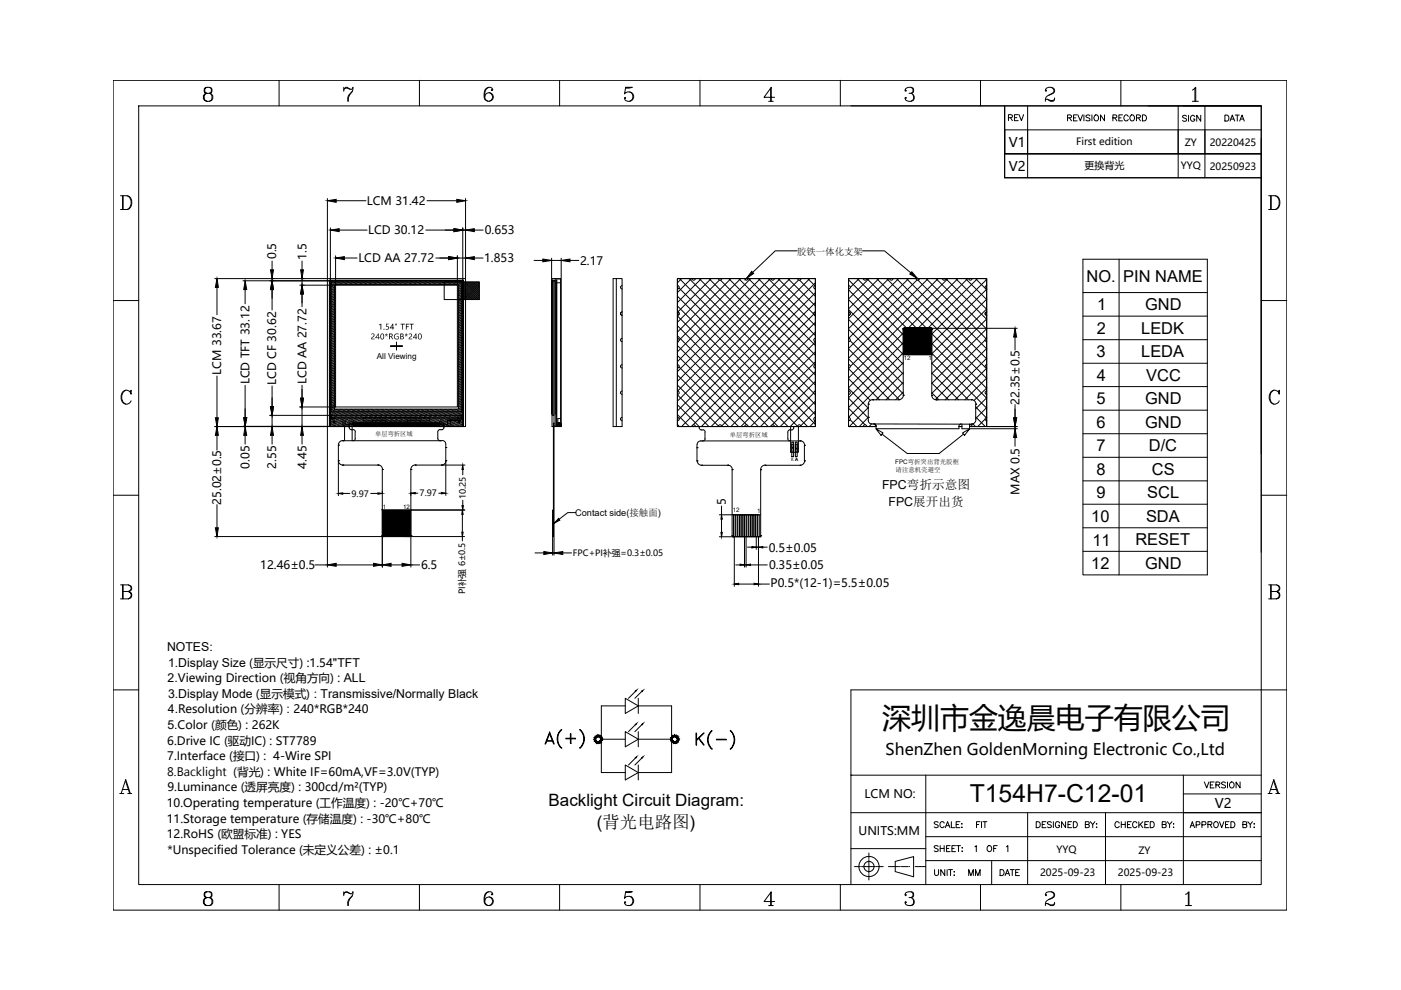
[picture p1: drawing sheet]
<svg xmlns="http://www.w3.org/2000/svg" width="297mm" height="210mm" viewBox="0 0 297 210" stroke-linecap="round" stroke-linejoin="round" font-family="sans-serif">
<defs><g id="words">
<text font-size="6.2" x="24" y="169.3">A</text>
<text font-size="6.1" x="187" y="154.4">深圳市金逸晨电子有限公司</text>
<text font-size="5.2" x="205.6" y="170">T154H7-C12-01</text>
<text font-size="4.4" x="212.7" y="26.8">REV</text>
<g font-size="4">
<text x="249.4" y="26.8">SIGN</text>
<text x="258.6" y="26.8">DATA</text>
<text x="208.1" y="181.7">OF</text>
</g>
<g font-size="3.6">
<text x="116.3" y="170.9">Backlight Circuit Diagram:</text>
<text x="126.6" y="175.6">(背光电路图)</text>
</g>
<g font-size="3.5">
<text x="230.4" y="59.7">NO.</text>
<text x="238.2" y="59.7">PIN NAME</text>
<text x="232.6" y="65.8">1</text>
<text x="242.8" y="65.8">GND</text>
<text x="232.5" y="70.8">2</text>
<text x="242" y="70.8">LEDK</text>
<text x="232.5" y="75.7">3</text>
<text x="242" y="75.7">LEDA</text>
<text x="232.5" y="80.7">4</text>
<text x="243" y="80.7">VCC</text>
<text x="232.5" y="85.7">5</text>
<text x="242.8" y="85.7">GND</text>
<text x="232.5" y="90.7">6</text>
<text x="232.5" y="95.7">7</text>
<text x="242.8" y="90.7">GND</text>
<text x="243.6" y="95.7">D/C</text>
<text x="232.5" y="100.7">8</text>
<text x="244.2" y="100.7">CS</text>
<text x="232.5" y="105.6">9</text>
<text x="243.2" y="105.7">SCL</text>
<text x="231.4" y="110.6">10</text>
<text x="243" y="110.7">SDA</text>
<text x="231.6" y="115.7">11</text>
<text x="240.7" y="115.6">RESET</text>
<text x="231.4" y="120.6">12</text>
<text x="242.8" y="120.6">GND</text>
</g>
<text font-size="3.4" x="187.8" y="160.2">ShenZhen GoldenMorning Electronic Co.,Ltd</text>
<g font-size="2.8">
<text x="213.9" y="31.3">V1</text>
<text x="213.9" y="36.3">V2</text>
<text x="257.5" y="171.4">V2</text>
</g>
<g font-size="2.6">
<text x="187" y="103.6">FPC弯折示意图</text>
<text x="188.4" y="107.2">FPC展开出货</text>
<text x="35.4" y="138.1">NOTES:</text>
<text x="35.6" y="141.4">1.Display Size (显示尺寸) :1.54&quot;TFT</text>
<text x="35.5" y="144.7">2.Viewing Direction (视角方向) : ALL</text>
<text x="35.6" y="148">3.Display Mode (显示模式) : Transmissive/Normally Black</text>
<text x="35.5" y="154.6">5.Color (颜色) : 262K</text>
<text x="35.6" y="151.3">4.Resolution (分辨率) : 240*RGB*240</text>
</g>
<g font-size="2.5">
<text x="77.8" y="43.5">LCM 31.42</text>
<text x="78" y="49.7">LCD 30.12</text>
<text x="102.8" y="49.7">0.653</text>
<text x="58.6" y="55" transform="rotate(-90 58.6 55)">0.5</text>
<text x="65" y="55.1" transform="rotate(-90 65 55.1)">1.5</text>
<text x="76" y="55.6">LCD AA 27.72</text>
<text x="102.6" y="55.6">1.853</text>
<text x="123" y="56.1">2.17</text>
<text x="46.9" y="79.5" transform="rotate(-90 46.9 79.5)">LCM 33.67</text>
<text x="52.9" y="81.5" transform="rotate(-90 52.9 81.5)">LCD TFT 33.12</text>
<text x="58.6" y="81.6" transform="rotate(-90 58.6 81.6)">LCD CF 30.62</text>
<text x="65" y="81.5" transform="rotate(-90 65 81.5)">LCD AA 27.72</text>
<text x="216.1" y="85.8" transform="rotate(-90 216.1 85.8)">22.35±0.5</text>
<text x="52.9" y="99.4" transform="rotate(-90 52.9 99.4)">0.05</text>
<text x="58.6" y="99.4" transform="rotate(-90 58.6 99.4)">2.55</text>
<text x="65" y="99.4" transform="rotate(-90 65 99.4)">4.45</text>
<text x="46.9" y="107" transform="rotate(-90 46.9 107)">25.02±0.5</text>
<text x="153.9" y="107" transform="rotate(-90 153.9 107)">5</text>
<text x="216.1" y="104.9" transform="rotate(-90 216.1 104.9)">MAX 0.5</text>
<text x="163" y="116.9">0.5±0.05</text>
<text x="55.2" y="120.7">12.46±0.5</text>
<text x="89.3" y="120.7">6.5</text>
<text x="163.1" y="120.7">0.35±0.05</text>
<text x="163.4" y="124.6">P0.5*(12-1)=5.5±0.05</text>
<text x="35.5" y="157.9">6.Drive IC (驱动IC) : ST7789</text>
<text x="35.5" y="161.2">7.Interface (接口) : 4-Wire SPI</text>
<text x="35.5" y="164.5">8.Backlight (背光) : White IF=60mA,VF=3.0V(TYP)</text>
<text x="35.5" y="167.8">9.Luminance (透屏亮度) : 300cd/m²(TYP)</text>
<text x="35.4" y="171.1">10.Operating temperature (工作温度) : -20℃+70℃</text>
<text x="183.3" y="169.1">LCM NO:</text>
<text x="35.4" y="174.4">11.Storage temperature (存储温度) : -30℃+80℃</text>
<text x="35.4" y="177.7">12.RoHS (欧盟标准) : YES</text>
<text x="182" y="177.1">UNITS:MM</text>
<text x="35.5" y="181.1">*Unspecified Tolerance (未定义公差) : ±0.1</text>
</g>
<g font-size="2.1">
<text x="228.2" y="30.8">First edition</text>
<text x="229.9" y="35.8">更换背光</text>
<text x="250.3" y="35.9">YYQ</text>
<text x="251.2" y="31">ZY</text>
<text x="256.5" y="31">20220425</text>
<text x="256.5" y="36.1">20250923</text>
<text x="220.5" y="185.8">2025-09-23</text>
<text x="224" y="180.9">YYQ</text>
<text x="237" y="185.8">2025-09-23</text>
<text x="241.4" y="181">ZY</text>
</g>
<g font-size="2">
<text x="169" y="54">胶铁一体化支架</text>
<text x="121.9" y="109.4">Contact side(接触面)</text>
</g>
<g font-size="1.8">
<text x="74.5" y="105.3">9.97</text>
<text x="89" y="105.3">7.97</text>
<text x="98.8" y="105.8" transform="rotate(-90 98.8 105.8)">10.25</text>
<text x="121.5" y="117.8">FPC+PI补强=0.3±0.05</text>
<text x="98.6" y="126" transform="rotate(-90 98.6 126)">PI补强 6±0.5</text>
</g>
<text font-size="1.7" x="79.9" y="76.1">All Viewing</text>
<text font-size="1.4" x="189.9" y="100.1">请注意机壳避空</text>
<g font-size="1.3">
<text x="191.6" y="76.4">12</text>
<text x="196.9" y="76.3">1</text>
<text x="79.5" y="92.5">单层弯折区域</text>
<text x="154.8" y="92.6">单层弯折区域</text>
<text x="189.8" y="98.3">FPC弯折突出背光胶框</text>
<text x="81.1" y="108">1</text>
<text x="85.5" y="107.8">12</text>
<text x="155.3" y="108.6">12</text>
<text x="160.6" y="108.7">1</text>
</g>
<text font-size=".9" x="167.7" y="97.7">K A</text>
<g font-size=".3">
<text x="73.9" y="89.4">Pin1</text>
<text x="93.8" y="89.4">Pin134</text>
</g>
</g></defs>
<!-- layer: 3-LCD-FPC -->
<g fill="none" stroke="#000" stroke-width=".21">
<path d="M144 59.1l28.9 28.8M144.5 59.1l-.9 .9M146.1 59.1l26.8 26.7M146.6 59.1l-3 2.9M148.2 59.1l24.3 24.2M148.7 59.1l-5.1 5M150.3 59.1l22.6 22.5M150.8 59.1l-7.1 7M152.5 59.4l-8.9 8.9M152.8 59.4l20.1 20.1M154.5 59.1l18.3 18.2M155 59.1l-11.4 11.3"/>
<path d="M156.6 59.1l16.3 16.2M157 59.1l-13 13.1M158.7 59.1l14.2 14.2M159.2 59.1l-15.6 15.5M160.8 59.1l12.1 12M161.2 59.1l-17.6 17.6M162.9 59.1l10 10M163.4 59.1l-19.8 19.7M165 59.1l7.5 7.5-23.8 23.8M165.4 59.1l-21.8 21.8M167.1 59.1l5.8 5.8M167.5 59.1l-23.8 23.8"/>
<path d="M169.3 59.4l-25.7 25.7M169.5 59.4l3.4 3.4M171.3 59.1l1.4 1.5M171.7 59.1l-28.1 28M172.9 60l-28.9 28.9M179.9 59.3l11.6 11.7M180.1 59.1l-.2 .1M181.7 59.1l10.6 10.5M182.1 59.1l-1.8 1.8M183.8 59.1l10.5 10.5M184.3 59.1l-4.4 4.3M185.9 59.1l10.6 10.5"/>
<path d="M186.3 59.1l-6.4 6.4M188 59.1l21.2 21.1M188.5 59.1l-8.6 8.5M190.1 59.1l18.7 18.7M190.5 59.1l-10.6 10.6M192.2 59.1l17 17M192.6 59.1l-12.7 12.6M194.4 59.4l-14.5 14.5M194.6 59.4l14.6 14.6M196.4 59.1l12.6 12.7M196.8 59.1l-16.9 16.9M198.4 59.1l10.8 10.7"/>
<path d="M198.9 59.1l-18.6 18.6M200.5 59.1l8.7 8.6M201 59.1l-21.1 21.1M202.6 59.1l6.6 6.5M203.1 59.1l-10.6 10.5M204.7 59.1l4.5 4.4M205.2 59.1l-10.6 10.5M206.8 59.1l2.1 2M207.2 59.1l-10.5 10.5M208.9 59.1l.3 .2M209.2 59.2l-11.6 11.6M143.6 72.5h.1"/>
<path d="M143.6 79.5l10.9 10.9M143.6 75.4l14.7 14.7M143.6 73.3l17.2 17.1M143.6 71.2l19.3 19.2M143.6 69.1l21.4 21.3M143.6 67l23.5 23.4M143.6 64.9l25.5 25.5M143.6 62.8l27.6 27.6M144 77.8l12.6 12.6M144 61.1l28.9 28.9M172.8 66.9l.1 .1M172.9 62.1l-28.4 28.3"/>
<path d="M172.9 64.1l-25.9 26M172.9 68.3l-22.1 22.1M172.9 70.4l-19.9 19.9M172.9 72.5l-17.9 17.9M172.9 74.6l-15.8 15.8M172.9 76.7l-13.7 13.7M172.9 78.8l-11.7 11.6M179.9 67.7l11.6 11.6M179.9 78.2l6.6 6.6M179.9 76.1l8.7 8.6M179.9 74l10.8 10.7M179.9 69.8l11.6 11.6"/>
<path d="M179.9 65.6l11.6 11.6M179.9 63.5l11.6 11.7M179.9 61.4l11.6 11.6M179.9 61.3h.1M180.2 72.2l11.3 11.3M191.5 69.8h.1M191.5 70.6l-11.6 11.6M191.5 72.7l-11.6 11.6M191.5 74.8l-11.6 11.6M191.5 76.9l-11.6 11.6M191.5 79l-5.8 5.8M191.5 69.8v14"/>
<path d="M191.5 75.2h6.1M191.7 69.6h.1M191.7 69.6h5.7M191.7 69.6l-.2 .2M197.4 69.6h.1M197.4 69.6l.2 .2M197.6 69.8h.1M197.6 79.1l5.6 5.7M197.6 77l7.7 7.8M197.6 74.9l11.6 11.6M197.6 72.8l11.6 11.6M197.6 70.8l11.6 11.6"/>
<path d="M197.6 69.8v14M208.8 72.2l-11.2 11.2M209 61.2l.2 .2M209.1 78l.1 .2M209.2 61.3l-11.6 11.7M209.2 63.4l-11.6 11.6M209.2 65.5l-11.6 11.6M209.2 67.6l-11.6 11.6M209.2 69.7l-11.6 11.6M209.2 73.9l-10.9 10.8M209.2 76l-8.8 8.8M209.2 78.1l-6.7 6.7"/>
<path d="M71.7 97.7a.95 .95 0 0 0 1 .9M71.7 97.7h.1M71.7 94.4h.1M71.7 94.4v3.3M72.7 98.6h.1M72.7 93.4h.1M72.7 98.6h7.4M72.7 93.4h20.8M72.7 93.4a.95 .95 0 0 0-1 1M74 90.6v-.9h20.1v.9M75.3 91.6v1.5l-.4 .3M80.1 98.6h.1"/>
<path d="M80.1 98.6a.95 .95 0 0 1 1 .9M81.1 99.5h.1M81.1 99.5v14.1M87.1 99.5h.1M87.1 99.5v14.1M88 98.6h.1M88 98.6h5.6M88.1 98.6a.95 .95 0 0 0-1 .9M93.6 98.6h.1M93.8 93.4a.74 .74 0 0 1 .7 .7M94.5 97.7h.1M94.5 94.9h.1"/>
<path d="M94.5 94.2v3.5M94.6 97.7a.95 .95 0 0 1-1 .9M117.3 89.7h.2v24.1h-.2zM143.6 85.8l4.6 4.6v.3M143.6 90l.4 .4M143.6 87.9l2.5 2.5M143.6 83.7l6.7 6.7M143.6 81.6l8.7 8.7M146.7 90.3l-.1 .1M147.8 97.7h.1M147.8 94.9h.1M147.8 94.2v3.5"/>
<path d="M147.8 97.7a.95 .95 0 0 0 1 1M148.6 93.5a.74 .74 0 0 0-.8 .7M148.7 98.7h.1M148.7 98.7h5.6M148.8 93.5h20.8M154.3 98.7h.1M154.3 98.6a.95 .95 0 0 1 1 1M155.2 99.6h.1M155.2 99.6v14M158.6 90.4h.1M161.3 99.6h.1M161.3 99.6v14"/>
<path d="M162.2 98.7h.1M162.2 98.7h7.4M162.2 98.6a.95 .95 0 0 0-.9 1M163.5 90.3l-.1 .1M167 91.6l.1 1.6 .4 .3M167.9 93.7h.4v3.1h-.4zM168.3 90.4v.3M168.6 93.7h.4v3.1h-.4zM169.6 98.7h.1M169.6 93.5h.1M169.6 93.4a.95 .95 0 0 1 1 1M170.5 97.7h.1"/>
<path d="M170.5 94.4h.1M170.5 94.4v3.3M170.6 97.7a.95 .95 0 0 1-1 1M172.5 83.3l-7.1 7.1M172.8 83.7h.1M172.9 80.9l-9.2 9.2M172.9 85.1l-5.4 5.3M172.9 87.2l-3.1 3.1M172.9 89.3l-1.2 1.1M179.9 84.4l4.2 4.2M179.9 86.5l3.5 3.6M179.9 82.4l4.2 4.1"/>
<path d="M179.9 80.3l4.6 4.6M180.2 89l1.5 1.4M183.7 90.4h.1M184.1 85.7h.1M184.1 88.5h.1M184.1 85.7v3.4a.74 .74 0 0 0 .7 .8M184.1 86.4l-4 4M184.1 88.5l-1.9 1.9M184.8 89.9l-.5 .5M185 84.8h.1M185 84.8h5.6M185 84.7a.95 .95 0 0 0-.9 1"/>
<path d="M185.1 89.9h20.8M185.4 89.9l.3 .4M190.6 84.7h.1M190.6 84.8h.1M191.5 83.8h.1M191.5 81.1l-3.6 3.7M191.5 83.2l-1.6 1.5M191.5 83.8a.95 .95 0 0 1-.9 .9M197.6 83.8h.1M197.6 83.8a.95 .95 0 0 0 .9 1M197.6 83.3l1.4 1.5M197.6 81.2l3.5 3.6"/>
<path d="M198.5 84.8h.1M198.5 84.8h7.4M203.8 89.9l-.4 .3-.1 .7h-17.6M205.7 89.9l-.1 .2M205.9 84.8h.1M205.9 89.9h.1M206 84.7a.95 .95 0 0 1 .9 1M206.2 89.8l.6 .6M206.9 85.7h.1M206.9 88.4l2 2M206.9 86.3l2.2 2.2M206.9 85.7v3.3"/>
<path d="M206.9 89a.95 .95 0 0 1-.9 .9M208.8 88.9l-1.5 1.5M209.2 80.2l-4.6 4.6M209.2 82.3l-2.7 2.6M209.2 84.3l-2.3 2.4M209.2 86.4l-2.3 2.3M81.1 113.6h.1M81.1 113.5l.1 .2M81.1 108.1h6M81.2 113.8h.1M81.2 113.8h5.7M86.9 113.8h.1"/>
<path d="M87.1 113.6h.1M87.1 113.5l-.2 .2M117.2 108.1h.1v5.7h-.1zM122.1 108.7h-1.7l-1.8 1.4M155.2 113.6h.1M155.2 113.6l.2 .2M155.2 109.1h6.1M155.4 113.8h.1M155.4 113.8h5.7M155.5 109.1h.4v4.7h-.4zM156 109.1h.3v4.7h-.3zM156.4 109.1h.4v4.7h-.4z"/>
<path d="M156.9 109.1h.4v4.7h-.4zM157.4 109.1h.3v4.7h-.3zM157.8 109.1h.4v4.7h-.4zM158.3 109.1h.4v4.7h-.4zM158.8 109.1h.3v4.7h-.3zM159.2 109.1h.4v4.7h-.4zM159.7 109.1h.3v4.7h-.3zM160.2 109.1h.3v4.7h-.3zM160.6 109.1h.4v4.7h-.4zM161.1 113.8h.1M161.3 113.6h.1M161.3 113.6l-.2 .2"/>
</g>
<!-- layer: 0 -->
<g fill="none" stroke="#000" stroke-width=".21">
<path d="M169 53.2h-4.6l-4.8 4.6M182.9 53.2h4.6l5.6 4.6M74 90.6l.3 .4 .2 .1M74.5 91.1h.3M74.9 91.1l.4 .2v.3M92.8 91.6l.1 1.6 .2 .2h.7M93.3 91.1h.3M93.3 91.1l-.4 .2-.1 .3M94.1 90.6l-.2 .4-.3 .1M148.2 90.7l.1 .2 .4 .3M148.7 91.2h.3M149 91.1l.4 .3 .1 .2"/>
<path d="M149.5 91.6v1.4M149.5 93l-.2 .4-.8 .1M167.5 91.1l-.4 .3-.1 .2M168.3 90.7a.59 .59 0 0 1-.8 .5M184.8 89.9h.5M185.3 89.8l.4 .3 .1 .2M185.7 90.4v.5"/>
</g>
<!-- layer: 2-BL-FPC -->
<g fill="none" stroke="#000" stroke-width=".21">
<path d="M73.1 90.4v3M74.7 90.4v3M167.6 90.4v5.5h.4M167.9 95.9v-1.7h.4v1.7M168 95.9h.2M168.2 95.9l.6-.1 .2 .1M168.6 95.9v-1.7h.4v1.7M169.3 90.4v5.5h-.3M203.9 89.9v1h1.7v-1"/>
<circle cx="168.1" cy="94.9" r=".11"/>
<circle cx="168.8" cy="95.1" r=".11"/>
</g>
<g fill="none" stroke="#000" stroke-width=".21">
<path d="M24 17h248.8v176h-248.8zM43.8 18.5l-.4 .2-.1 .7a.97 .97 0 0 0 1.6 0v-.5a.94 .94 0 0 0-1.4-.2l-.1 .7 .1 .3 .3 .1M44.4 18.5l.4 .4-.1 .8-.3 .1 .4 .1 .3 .4a.98 .98 0 0 1-1.1 1.2 .98 .98 0 0 1-.7-1.4l.5-.3-.3 .1a.95 .95 0 0 0 .3 1.6M44.4 19.8l.3 .1a.95 .95 0 0 1-.3 1.6M59.2 17v5.5M72.9 19.1l.4-.6h.3l.7 .4h.3l.2-.4a2.25 2.25 0 0 1-.8 1.8l-.1 1.2M72.9 18.5v.9M73 18.8l.6-.1 .7 .2M74.7 19.4a2.05 2.05 0 0 0-1 2.1M88.9 17v5.5M103.6 18.5a1.77 1.77 0 0 0-.4 2.8l.3 .2M103.7 19.7a.93 .93 0 0 1 .8 .9 .93 .93 0 0 1-.8 .9"/>
<path d="M104.3 18.9l-.1 .2 .1 .1 .2-.1-.2-.4a1.11 1.11 0 0 0-1.2 0 1.11 1.11 0 0 0-.5 1.1v.8a.96 .96 0 0 0 1 1 .96 .96 0 0 0 1-1 .96 .96 0 0 0-1-.9l-.4 .1-.4 .7M118.6 17v5.5M132.7 18.7l1.4-.2h-1.4l-.3 1.4a1.06 1.06 0 0 1 1.5-.3 1.06 1.06 0 0 1 .2 1.6 1.06 1.06 0 0 1-1.6 0l-.1-.3 .1-.3 .2 .2-.2 .1M133.5 19.5a1.06 1.06 0 0 1 .7 1 1.06 1.06 0 0 1-.7 1M148.4 17v5.5M163.4 18.8v2.7M178.2 17v5.5M192 19.1l.2 .1-.2 .2-.1-.3a1.05 1.05 0 0 1 1.8-.2l-.1 .8-.9 .1M193.2 18.5l.4 .4v.5l-.4 .4a.87 .87 0 0 1 .6 .8 .87 .87 0 0 1-.6 .9 .99 .99 0 0 1-1.3-.6l.1-.3 .2 .2-.2 .1M207.9 17v5.5M221.8 19.1l.1 .1-.1 .2-.2-.2a.99 .99 0 0 1 1.1-.7 .99 .99 0 0 1 .9 .9 2.47 2.47 0 0 1-1.5 .9l-.3 .3-.2 .9M222.9 18.5a.74 .74 0 0 1 .4 1.2l-1 .5"/>
<path d="M237.6 17v5.5M252.8 19.1l.7-.6v3M253.4 18.7v2.8M29.4 22.5h238v165.1h-238zM163 21.5h.9M164.2 20.6h-2.2l1.5-2.1v3M193.6 20.1a.93 .93 0 0 1-.4 1.4M213 32.6h54.4M213 27.5h54.4M213 37.7h54.4M217.9 22.5v15.2M223.6 21.1l-.4 .2-1.1-.2-.5 .1"/>
<path d="M223.6 20.8v.3l-.3 .4h-.6l-.6-.4M226.3 25l.8-.1 .1-.3-.3-.2h-.6v1.2M226.8 25l.4 .6M227.6 25h.5M228.4 24.4h-.8v1.2h.8M228.5 24.4l.6 1.2 .4-1.2M229.8 24.4v1.2M231.1 24.6l-.3-.2-.6 .2 .2 .3 .6 .3v.4h-.4l-.4-.1M231.5 24.4v1.2M232.1 24.6l.1-.2a.62 .62 0 0 1 .7 .5 .62 .62 0 0 1-.3 .7 .65 .65 0 0 1-.6-.3 .65 .65 0 0 1 .1-.7zM234.2 24.4v1.2l-.9-1.2v1.2M236 25h.5l.3-.4-.3-.2h-.5v1.2"/>
<path d="M236.4 25l.4 .6M237.2 25h.5M238 24.4h-.8v1.2h.8M239.2 24.7a.48 .48 0 0 0-.5-.3 .48 .48 0 0 0-.4 .5v.3a.48 .48 0 0 0 .4 .4 .48 .48 0 0 0 .5-.3M239.7 24.6l.1-.2a.62 .62 0 0 1 .8 .5 .62 .62 0 0 1-.4 .7 .65 .65 0 0 1-.6-.3 .65 .65 0 0 1 .1-.7zM240.9 25l.9-.1v-.4l-.9-.1v1.2M241.4 25l.4 .6M242.2 24.4h.4a.68 .68 0 0 1 .5 .6 .68 .68 0 0 1-.5 .6h-.4zM252.8 21.5h1.3M25.6 41.5h1.4a1.56 1.56 0 0 1 1 1.5 1.56 1.56 0 0 1-1 1.4h-1.4M26 41.5v2.9M26.1 41.5v2.9"/>
<path d="M27 41.5a1.65 1.65 0 0 1 0 2.9M269 41.5h1.4a1.58 1.58 0 0 1 .7 2.5l-.7 .4h-1.4M269.4 41.5v2.9M269.5 41.5v2.9M270.4 41.5a1.65 1.65 0 0 1 0 2.9M24 63.7h5.4M267.4 63.7h5.4M26.7 82.7a1.69 1.69 0 0 0 0 3M27.6 83.2l.2 .4v-.9l-.2 .5a1.09 1.09 0 0 0-1.2-.4 1.09 1.09 0 0 0-.7 1.1 1.28 1.28 0 0 0 .3 1.4 1.28 1.28 0 0 0 1.4 .2l.4-.5M270.1 82.7a1.73 1.73 0 0 0 0 3M271.1 83.2l.1 .4v-.9l-.1 .5a1.11 1.11 0 0 0-1.3-.4 1.11 1.11 0 0 0-.7 1.1 1.28 1.28 0 0 0 .3 1.4 1.28 1.28 0 0 0 1.4 .2l.4-.5M24 105h5.4"/>
<path d="M267.4 105h5.4M25.6 124h1.6l.4 .2a.64 .64 0 0 1 0 1.1l-.4 .1M25.6 127h1.6l.4-.2a.75 .75 0 0 0 0-1.2l-.4-.2a.81 .81 0 0 1 .6 .8 .81 .81 0 0 1-.6 .8M26 124v3M26.1 124v3M27.2 124a.71 .71 0 0 1 .6 .7 .71 .71 0 0 1-.6 .7h-1.1M269 124h1.7l.4 .2a.7 .7 0 0 1 0 1.1l-.4 .1M269 127h1.7l.4-.2a.8 .8 0 0 0 .2-.8 .8 .8 0 0 0-.6-.6 .82 .82 0 0 1 .5 .8 .82 .82 0 0 1-.5 .8M269.4 124v3M269.5 124v3M270.7 124a.72 .72 0 0 1 .5 .7 .72 .72 0 0 1-.5 .7h-1.2M24 146.3h5.4"/>
<path d="M272.8 146.3h-92.4v41.3M180.4 164.4h.1M180.4 179.9h15.9M180.4 164.4h87M196.3 172.3v15.3M196.3 177.4h71.1M198.9 179.5l-.3-.2-.5 .2 .1 .3 .7 .4v.2l-.3 .2-.5-.2M198.9 174.4l-.3-.2-.5 .2 .1 .3 .7 .4v.2l-.3 .2-.5-.2M199.3 179.3v1.3M199.3 179.9h.9M200.2 174.5a.46 .46 0 0 0-.5-.3 .46 .46 0 0 0-.4 .5 .54 .54 0 0 0 .2 .6 .54 .54 0 0 0 .6 0l.1-.1M200.2 179.3v1.3"/>
<path d="M200.4 175.5l.5-1.3 .5 1.3M200.6 175.1h.6M200.7 179.9h.5M201.5 179.3h-.8v1.3h.8M201.7 174.2v1.3h.7M201.8 179.9h.5M202.6 179.3h-.8v1.3h.8M202.7 174.8h.5M202.8 179.3h.9M203.2 179.3v1.3M203.5 174.2h-.8v1.3h.8M203.9 174.7h.1z"/>
<path d="M203.9 175.4h.1zM203.9 179.8h.2zM206.7 179.5l.3-.2v1.3M207 174.8h.5M207.8 174.2h-.8v1.3M208.1 174.2v1.3M208.4 174.2h.8M208.8 174.2v1.3M217.9 172.3v15.3M219.7 174.2h.4a.68 .68 0 0 1 .5 .7 .68 .68 0 0 1-.5 .6h-.4zM221 174.8h.4M221.8 174.2h-.8v1.3h.8"/>
<path d="M222.9 174.4l-.3-.2-.5 .2v.2l.8 .5v.2l-.3 .2-.5-.2M223.3 174.2v1.3M224.6 174.5a.46 .46 0 0 0-.5-.3 .46 .46 0 0 0-.3 .5 .54 .54 0 0 0 .1 .7 .54 .54 0 0 0 .7-.1v-.3h-.2M225.9 174.2v1.3l-.8-1.3v1.3M226.4 174.8h.5M227.2 174.2h-.8v1.3h.8M227.6 174.2h.4a.68 .68 0 0 1 .4 .7 .68 .68 0 0 1-.4 .6h-.4zM230.1 174.8h.7l.2-.3-.2-.2-.7-.1v1.3l.8-.1 .1-.3-.3-.3M231.2 174.2l.5 .6v.7M232.1 174.2l-.4 .6M232.4 174.7h.2zM232.4 175.4h.2z"/>
<path d="M234.4 172.3v15.3M237.3 174.5a.48 .48 0 0 0-.5-.3 .48 .48 0 0 0-.4 .5 .53 .53 0 0 0 .2 .7 .53 .53 0 0 0 .7-.2M237.7 174.8h.9M237.7 174.2v1.3M238.6 174.2v1.3M239 174.8h.5M239.8 174.2h-.8v1.3h.8M241 174.5a.46 .46 0 0 0-.5-.3 .46 .46 0 0 0-.4 .5 .54 .54 0 0 0 .2 .7 .54 .54 0 0 0 .7-.1v-.1M241.5 174.2v1.3M241.8 174.8l.5 .7M242.3 174.2l-.8 .9M242.7 174.8h.5"/>
<path d="M243.5 174.2h-.8v1.3h.8M243.9 174.2h.4a.68 .68 0 0 1 .4 .7 .68 .68 0 0 1-.4 .6h-.4zM246.4 174.8h.7l.1-.5-.8-.1v1.3l.8-.1v-.5l-.2-.1M247.5 174.2l.5 .6v.7M248.5 174.2l-.5 .6M248.8 175.4h.1zM248.8 174.6v.2zM252.3 175.5l.5-1.3 .5 1.3M252.5 175.1h.6M253.6 174.9l.7-.1v-.5l-.7-.1v1.3M254.8 174.9l.8-.1v-.5l-.8-.1v1.3M255.3 165.8l.5 1.3 .5-1.3"/>
<path d="M256.1 174.8h.8v-.5l-.8-.1v1.3M256.5 174.8l.4 .7M256.6 166.4h.5M257.4 165.8h-.8v1.3h.8M257.5 174.4l.1-.1a.59 .59 0 0 1 .7 .5 .59 .59 0 0 1-.7 .6l-.3-.4zM257.8 166.4l.7-.1 .1-.3-.3-.2h-.5v1.3M258.2 166.4l.4 .7M258.6 174.2l.4 1.3 .5-1.3M259.8 166l-.3-.2-.5 .2 .1 .3 .6 .2 .1 .2v.2l-.3 .2-.5-.2M259.8 174.8h.5M260.3 165.8v1.3M260.6 174.2h-.8v1.3h.8"/>
<path d="M260.9 165.9a.57 .57 0 0 1 .8 .6 .57 .57 0 0 1-.9 .4l-.1-.6zM261 174.2h.4a.68 .68 0 0 1 .4 .7 .68 .68 0 0 1-.4 .6h-.4zM262.9 165.8v1.3l-.8-1.3v1.3M263.5 174.8h.7l.2-.3-.2-.2-.7-.1v1.3l.8-.1 .1-.3-.3-.3M264.6 174.2l.5 .6v.7M265.5 174.2l-.4 .6M265.8 174.7h.2zM265.8 175.4h.2zM268.8 168.2h.9M269.1 168.2l1-2.9 1 2.9M269.4 167.4h1.3M270.1 165.7l.8 2.5"/>
<path d="M270.5 168.2h.8M43.8 189.1l-.4 .1-.1 .7a1.02 1.02 0 0 0 1.6 0v-.4a.99 .99 0 0 0-1.4-.3l-.1 .7 .4 .4M44.4 189.1l.3 .1 .1 .3-.1 .7-.3 .1 .4 .2 .3 .4a1 1 0 0 1-1 1.1 1 1 0 0 1-1-1.1l.3-.4 .4-.2-.3 .2a.98 .98 0 0 0 0 1.4l.3 .1M44.4 190.3l.3 .2a.98 .98 0 0 1 0 1.4l-.3 .1M59.2 187.6v5.4M72.9 189.6l.4-.5h.3l.7 .4h.3l.2-.4-.1 .8a2.55 2.55 0 0 0-.8 2.1M72.9 189.1v.8M73 189.3l.6-.1 .7 .3M74.7 189.9a2.03 2.03 0 0 0-1 2.1M88.9 187.6v5.4M103.6 189.1a1.73 1.73 0 0 0-.4 2.8l.3 .1M103.7 190.2a.93 .93 0 0 1 .8 .9 .93 .93 0 0 1-.8 .9"/>
<path d="M104.3 189.5l-.1 .1 .1 .2 .2-.3a1.02 1.02 0 0 0-1.3-.3 1.02 1.02 0 0 0-.6 1.1v.8a.96 .96 0 0 0 1 1 .96 .96 0 0 0 1-1 .96 .96 0 0 0-1-.9l-.7 .4-.1 .4M118.6 187.6v5.4M132.7 189.2l1.4-.1h-1.4l-.3 1.4a1.05 1.05 0 0 1 1.5-.3 1.05 1.05 0 0 1 .2 1.5 1.05 1.05 0 0 1-1.6 0l-.1-.3 .1-.3 .2 .2-.2 .1M133.5 190a1.03 1.03 0 0 1 .7 1 1.03 1.03 0 0 1-.7 1M148.4 187.6v5.4M163 192h.9M163.4 189.3v2.7M164.2 191.1h-2.2l1.5-2v2.9M178.2 187.6v5.4M181.2 183.7h1.2M182.6 183.7h.1M182.8 183.7h2.8"/>
<path d="M184.2 180.9v1M184.2 182v.2M184.2 182.3v2.8M184.2 185.3v.1M184.2 185.6v1M185.8 183.7h.1M186 183.7h1.3M188.4 183.7h2.1M189.8 182.6l3.9-1v4.3l-3.9-1.1zM190.7 183.7h.2M191.1 183.7h1.4M192 189.6l.2 .2-.2 .1-.1-.1 .1-.5a1.54 1.54 0 0 1 1.6-.1l.1 .3-.1 .7-.9 .1"/>
<path d="M192.7 183.7h.2M193.2 189.1l.4 .4v.4l-.4 .4a.87 .87 0 0 1 .6 .8 .87 .87 0 0 1-.6 .9l-1-.1-.3-.5 .1-.3 .2 .2-.2 .1M193.6 190.6a.91 .91 0 0 1-.4 1.4M194 183.7h2.2M196.3 182.5h71.1M198.1 184.4l.1 1.1 .3 .1 .4-.1 .1-1.1M200.3 184.4v1.2l-.8-1.2v1.2M200.8 184.4v1.2M201.1 184.4h.9M201.5 184.4v1.2M202.3 184.8h.1zM202.3 185.6h.1z"/>
<path d="M203.9 180.5h.2zM205.4 185.6v-1.2l.5 1.2 .5-1.2v1.2M206.8 185.6v-1.2l.5 1.2 .5-1.2v1.2M207.9 187.6v5.4M210.3 182.5v5.1M212 184.4h.5a.68 .68 0 0 1 .4 .6 .68 .68 0 0 1-.4 .6h-.5zM213.1 185.6l.5-1.2 .5 1.2M213.3 185.2h.6M214.2 184.4h.8M214.6 184.4v1.2M215.3 185h.5M216.1 184.4h-.8v1.2h.8"/>
<path d="M221.8 189.6l.1 .2-.1 .1-.2-.1a1.05 1.05 0 0 1 1-.8 1.05 1.05 0 0 1 1 .6v.3a2.47 2.47 0 0 1-1.5 1l-.3 .2-.2 .9M222.9 189.1a.69 .69 0 0 1 .4 1.1l-1 .5M223.6 191.6l-.4 .3h-.5l-.6-.3-.5 .1M223.6 191.3l-.3 .7h-.6l-.6-.4M237.6 187.6v5.4M251.4 189.6l.7-.5v2.9M251.4 192h1.2M252 189.2v2.8"/>
<circle cx="184.2" cy="183.7" r="2.14"/>
<circle cx="184.2" cy="183.7" r="1.08"/>
</g>
<g fill="none" stroke="#000" stroke-width=".21">
<path d="M180.4 22.5h87M213 22.5v15.2zM243.4 22.5h24v73.7M249.8 22.5v15.2M255.5 22.5v15.2M267.4 29.4v87.7M229.6 55h26.4v66.9h-26.4zM237.3 55v66.9M229.6 62h26.4M229.6 67h26.4M229.6 72h26.4M229.6 77h26.4"/>
<path d="M229.6 82h26.4M229.6 87h26.4M229.6 92h26.4M229.6 97h26.4M229.6 102h26.4M229.6 106.9h26.4M229.6 111.9h26.4M229.6 116.9h26.4M196.3 164.4v7.9M250.9 164.4v7.9h16.5h-87M250.9 172.3v15.3M250.9 168.3h16.5"/>
</g>
<!-- layer: 2-BL -->
<g fill="none" stroke="#000" stroke-width=".21">
<path d="M69.4 59.5h.1M69.4 59.1h29.3v31.3h-29.3zM69.9 59.5h28.3v30.9h-28.3zM70.1 59.5l-.2 .4M70.4 59.5l-.5 .9M70.6 59.5l-.7 1.4M70.9 59.5l-1 1.9M71.1 59.5l-1.2 2.4M71.4 59.5l-.4 .8M71.7 59.5l-.4 .8M72 59.5l-.5 .8M72.2 59.5l-.4 .8"/>
<path d="M72.5 59.5l-.5 .8M72.8 59.5l-.5 .8M73 59.5l-.4 .8M73.3 59.5l-.5 .8M73.6 59.5l-.5 .8M73.8 59.5l-.4 .8M74.1 59.5l-.5 .8M74.4 59.5l-.5 .8M74.6 59.5l-.4 .8M74.9 59.5l-.4 .8M75.2 59.5l-.5 .8M75.4 59.5l-.4 .8"/>
<path d="M75.7 59.5l-.4 .8M75.9 59.5l-.4 .8M76.2 59.5l-.4 .8M76.5 59.5l-.4 .8M76.7 59.5l-.4 .8M77 59.5l-.4 .8M77.3 59.5l-.5 .8M77.5 59.5l-.4 .8M77.8 59.5l-.4 .8M78.1 59.5l-.5 .8M78.3 59.5l-.4 .8M78.6 59.5l-.4 .8"/>
<path d="M78.9 59.5l-.5 .8M79.1 59.5l-.4 .8M79.4 59.5l-.4 .8M79.7 59.5l-.5 .8M79.9 59.5l-.4 .8M80.2 59.5l-.5 .8M80.5 59.5l-.5 .8M80.7 59.5l-.4 .8M81 59.5l-.5 .8M81.3 59.5l-.5 .8M81.5 59.5l-.4 .8M81.8 59.5l-.4 .8"/>
<path d="M82.1 59.5l-.5 .8M82.3 59.5l-.4 .8M82.6 59.5l-.4 .8M82.9 59.5l-.5 .8M83.1 59.5l-.4 .8M83.4 59.5l-.4 .8M83.6 59.5l-.4 .8M83.9 59.5l-.4 .8M84.1 59.5h.9l-.5 .8M84.2 59.5l-.4 .8M84.4 59.5l-.4 .8M84.7 59.5l-.4 .8"/>
<path d="M85.2 59.5l-.4 .8M85.5 59.5l-.4 .8M85.8 59.5l-.5 .8M86 59.5l-.4 .8M86.3 59.5l-.4 .8M86.6 59.5l-.5 .8M86.9 59.5l-.5 .8M87.1 59.5l-.4 .8M87.4 59.5l-.5 .8M87.6 59.5l-.4 .8M87.9 59.5l-.5 .8M88.2 59.5l-.5 .8"/>
<path d="M88.4 59.5l-.4 .8M88.7 59.5l-.4 .8M89 59.5l-.5 .8M89.2 59.5l-.4 .8M89.5 59.5l-.4 .8M89.8 59.5l-.5 .8M90 59.5l-.4 .8M90.3 59.5l-.4 .8M90.5 59.5l-.4 .8M90.8 59.5l-.4 .8M91.1 59.5l-.4 .8M91.3 59.5l-.4 .8"/>
<path d="M91.6 59.5l-.4 .8M91.9 59.5l-.4 .8M92.1 59.5l-.4 .8M92.4 59.5l-.4 .8M92.7 59.5l-.5 .8M92.9 59.5l-.4 .8M93.2 59.5l-.4 .8M93.5 59.5l-.5 .8M93.8 59.5l-.5 .8M94 59.5l-.4 .8M94.3 59.5l-.5 .8M94.6 59.5l-.5 .8"/>
<path d="M94.8 59.5l-.4 .8M95.1 59.5l-.5 .8M95.3 59.5l-.4 .8M95.6 59.5l-.4 .8M95.9 59.5l-.5 .8M96.1 59.5l-.4 .8M96.4 59.5l-.4 .8M96.7 59.5l-.5 .8M96.9 59.5l-.4 .8M97.2 59.5l-.4 .8M97.5 59.5l-.5 .8M97.7 59.5l-.5 1.1"/>
<path d="M98 59.5l-.8 1.6M98.2 59.6l-1 2M117 59.1h2v31.3h-2zM117 59.4h1.1v31M117.7 59.1l1.2 .1v31.2M118 59.4v31M118.1 60h.8M130.7 59.1h-.7v31.3h1.9v-31.3h-1.2v31.3M143.6 59.1h29.3v31.3h-29.3zM146.7 59a.36 .36 0 0 0 .4 .4 .36 .36 0 0 0 .3-.4M152.3 59a.36 .36 0 0 0 .4 .4 .36 .36 0 0 0 .3-.4M157.9 59a.36 .36 0 0 0 .3 .4 .36 .36 0 0 0 .4-.4"/>
<path d="M163.5 59a.36 .36 0 0 0 .3 .4 .36 .36 0 0 0 .4-.4M169.1 59a.36 .36 0 0 0 .4 .4 .36 .36 0 0 0 .3-.4M179.9 59.1h29.3v31.3h-3.6h3.6v-31.3h-29.3v31.3h5.8h-5.8zM183 59a.36 .36 0 0 0 .4 .4 .36 .36 0 0 0 .4-.4M188.6 59a.36 .36 0 0 0 .4 .4 .36 .36 0 0 0 .3-.4M194.2 59a.36 .36 0 0 0 .4 .4 .36 .36 0 0 0 .3-.4M199.8 59a.36 .36 0 0 0 .4 .4 .36 .36 0 0 0 .3-.4M205.4 59a.36 .36 0 0 0 .3 .4 .36 .36 0 0 0 .4-.4M70.9 60.3h26.3v26.5h-26.3zM70.9 60.5l-1 2M70.9 61l-1 2M70.9 61.5l-1 2"/>
<path d="M70.9 62.1l-1 2M70.9 62.6l-1 2M70.9 63.1l-1 2M70.9 63.6l-1 2M70.9 64.1l-1 2M70.9 64.7l-1 1.9M70.9 65.2l-1 2M70.9 65.7l-1 2M70.9 66.2l-1 2M70.9 66.8l-1 2M70.9 67.3l-1 2M70.9 67.8l-1 2"/>
<path d="M70.9 68.3l-1 2M70.9 68.8l-1 2M70.9 69.4l-1 1.9M70.9 69.9l-1 2M70.9 70.4l-1 2M70.9 70.9l-1 2M70.9 71.4l-1 2M70.9 72l-1 2M70.9 72.5l-1 2M70.9 73l-1 2M70.9 73.5l-1 2M70.9 74.1l-1 1.9"/>
<path d="M70.9 74.6l-1 2M70.9 75.1l-1 2M70.9 75.6l-1 2M70.9 76.1l-1 2M70.9 76.7l-1 2M70.9 77.2l-1 2M70.9 77.7l-1 2M70.9 78.2l-1 2M70.9 78.8l-1 1.9M70.9 79.3l-1 2M70.9 79.8l-1 2M98.2 60.1l-1 2"/>
<path d="M98.2 60.6l-1 2M98.2 61.1l-1 2M98.2 61.7l-1 2M98.2 62.2l-1 2M98.2 62.7l-1 2M98.2 63.2l-1 2M98.2 63.8l-1 2M98.2 64.3l-1 2M98.2 64.8l-1 2M98.2 65.3l-1 2M98.2 65.8l-1 2M98.2 66.4l-1 1.9"/>
<path d="M98.2 66.9l-1 2M98.2 67.4l-1 2M98.2 67.9l-1 2M98.2 68.5l-1 2M98.2 69l-1 2M98.2 69.5l-1 2M98.2 70l-1 2M98.2 70.5l-1 2M98.2 71l-1 2M98.2 71.6l-1 2M98.2 72.1l-1 2M98.2 72.6l-1 2"/>
<path d="M98.2 73.1l-1 2.1M98.2 73.7l-1 2M98.2 74.2l-1 2M98.2 74.7l-1 2M98.2 75.2l-1 2M98.2 75.7l-1 2M98.2 76.3l-1 1.9M98.2 76.8l-1 2M98.2 77.3l-1 2M98.2 77.8l-1 2M98.2 78.4l-1 2M98.2 78.9l-1 2"/>
<path d="M98.2 79.4l-1 2M98.2 79.9l-1 2M131.9 60.6a.36 .36 0 0 0-.3 .3 .36 .36 0 0 0 .3 .4M131.9 66.1a.36 .36 0 0 0-.3 .4 .36 .36 0 0 0 .3 .4M131.9 71.7a.36 .36 0 0 0-.3 .4 .36 .36 0 0 0 .3 .3M131.9 77.3a.36 .36 0 0 0-.3 .4 .36 .36 0 0 0 .3 .3M143.6 60.6a.36 .36 0 0 1 .4 .3 .36 .36 0 0 1-.4 .4M143.6 66.1a.36 .36 0 0 1 .4 .4 .36 .36 0 0 1-.4 .4M143.6 71.7a.36 .36 0 0 1 .4 .4 .36 .36 0 0 1-.4 .3M143.6 77.3a.36 .36 0 0 1 .4 .4 .36 .36 0 0 1-.4 .3M172.9 60.6a.36 .36 0 0 0-.4 .3 .36 .36 0 0 0 .4 .4M172.9 66.1a.36 .36 0 0 0-.4 .4 .36 .36 0 0 0 .4 .4"/>
<path d="M172.9 71.7a.36 .36 0 0 0-.4 .4 .36 .36 0 0 0 .4 .3M172.9 77.3a.36 .36 0 0 0-.4 .4 .36 .36 0 0 0 .4 .3M179.9 60.6a.36 .36 0 0 1 .4 .3 .36 .36 0 0 1-.4 .4M179.9 66.1a.36 .36 0 0 1 .4 .4 .36 .36 0 0 1-.4 .4M179.9 71.7a.36 .36 0 0 1 .4 .4 .36 .36 0 0 1-.4 .3M179.9 77.3a.36 .36 0 0 1 .4 .4 .36 .36 0 0 1-.4 .3M209.2 60.6a.36 .36 0 0 0-.3 .3 .36 .36 0 0 0 .3 .4M209.2 66.1a.36 .36 0 0 0-.3 .4 .36 .36 0 0 0 .3 .4M209.2 71.7a.36 .36 0 0 0-.3 .4 .36 .36 0 0 0 .3 .3M209.2 77.3a.36 .36 0 0 0-.3 .4 .36 .36 0 0 0 .3 .3M69.8 90.4v-31h28.5v31M69.9 88.6h28.3"/>
<path d="M70.9 80.3l-1 2M70.9 80.8l-1 2M70.9 81.3l-1 2M70.9 81.9l-1 2M70.9 82.4l-1 2M70.9 82.9l-1 2M70.9 83.5l-1 1.9M70.9 84l-1 2M70.9 84.5l-1 2M70.9 85l-1 2M70.9 85.5l-1 2M70.9 86l-1 2"/>
<path d="M70.9 86.6l-1 2M71.1 86.8l-1.2 2.3M71.4 86.8l-1.5 2.8M71.6 86.8l-1.7 3.3M71.9 86.8l-1.9 3.6M72.2 86.8l-1.9 3.6M72.4 86.8l-1.8 3.6M72.7 86.8l-1.9 3.6M72.7 89.1v1.3M73 86.8l-1.9 3.6M73.2 89.1v1h5.7v-1h2.8v1h4.7v-1h2.8v1h5.7v-1M73.2 86.8l-1.8 3.6"/>
<path d="M73.5 86.8l-1.9 3.6M73.8 86.8l-1.9 3.6M74 86.8l-1.8 3.6M74.2 88.6l-1 1.8M74.3 86.8l-1.9 3.6M74.5 86.8l-1.8 3.6M74.8 86.8l-1.9 3.6M75.1 86.8l-1 1.8M75.3 86.8l-1.8 3.6M75.6 86.8l-1.9 3.6M75.9 86.8l-1.9 3.6M76.1 86.8l-1.8 3.6"/>
<path d="M76.4 86.8l-1.9 3.6M76.7 86.8l-1.9 3.6M76.9 86.8l-1.8 3.6M77.1 88.6l-1 1.8M77.2 86.8l-1.9 3.6M77.5 86.8l-1.9 3.6M77.8 86.8l-2 3.6M78 86.8l-1 1.8M78.3 86.8l-1.9 3.6M78.5 86.8l-1.8 3.6M78.8 86.8l-1.9 3.6M79.1 86.8l-1.9 3.6"/>
<path d="M79.3 86.8l-1.8 3.6M79.6 86.8l-1.9 3.6M79.9 86.8l-1.9 3.6M80.1 86.8l-1.8 3.6M80.4 86.8l-1.9 3.6M80.7 86.8l-1.9 3.6M80.9 86.8l-1.8 3.6M81.2 86.8l-1.9 3.6M81.4 86.8l-1.8 3.6M81.7 86.8l-1.8 3.6M82 86.8l-1.9 3.6M82.2 86.8l-1.8 3.6"/>
<path d="M82.5 86.8l-1.9 3.6M82.8 86.8l-1.9 3.6M83 86.8l-1.8 3.6M83.3 86.8l-1.9 3.6M83.6 86.8l-1.9 3.6M83.8 86.8l-1.8 3.6M84.1 86.8l-1.9 3.6M84.4 86.8l-1.9 3.6M84.7 86.8l-1.9 3.6M84.9 86.8l-1.9 3.6M85.2 86.8l-1.9 3.6M85.5 86.8l-1.9 3.6"/>
<path d="M85.7 86.8l-1.9 3.6M86 86.8l-1.9 3.6M86.2 86.8l-1.8 3.6M86.5 86.8l-1.9 3.6M86.8 86.8l-1.9 3.6M87 86.8l-1.8 3.6M87.3 86.8l-1.9 3.6M87.6 86.8l-1.9 3.6M87.7 88.6l-.9 1.8M87.8 86.8l-1.8 3.6M88.1 86.8l-1.9 3.6M88.4 86.8l-1.9 3.6"/>
<path d="M88.6 86.8l-.9 1.8M88.9 86.8l-1.9 3.6M89.1 86.8l-1.8 3.6M89.4 86.8l-1.9 3.6M89.7 86.8l-1.9 3.6M89.9 86.8l-1.8 3.6M90.2 86.8l-1.9 3.6M90.5 86.8l-1.9 3.6M90.7 86.8l-1.8 3.6M91 86.8l-1.9 3.6M91.3 86.8l-1.9 3.6M91.6 86.8l-1.9 3.6"/>
<path d="M91.8 86.8l-1.9 3.6M92.1 86.8l-1.9 3.6M92.4 86.8l-1.9 3.6M92.6 86.8l-1.9 3.6M92.9 86.8l-1.9 3.6M93.2 86.8l-1.9 3.6M93.4 86.8l-1.8 3.6M93.7 86.8l-1.9 3.6M93.9 86.8l-1.8 3.6M94.2 86.8l-1.9 3.6M94.5 86.8l-1.9 3.6M94.7 86.8l-1.8 3.6"/>
<path d="M95 86.8l-1.9 3.6M95.3 86.8l-1.9 3.6M95.4 88.6l-.9 1.8M95.5 86.8l-1.8 3.6M95.6 89.1v1.3M95.8 86.8l-1.9 3.6M96.1 86.8l-1.9 3.6M96.3 86.8l-.9 1.8M96.6 86.8l-1.9 3.6M96.8 86.8l-1.8 3.6M97.1 86.8l-1.9 3.6M97.6 89.1h-2.7h2.7"/>
<path d="M98.2 80.4l-1 2M98.2 82.5l-1 2M98.2 83.6l-1 2M98.2 85.1l-2.7 5.3M98.2 85.7l-2.4 4.7M98.2 86.2l-2.2 4.2M98.2 86.7l-1.9 3.7M98.2 87.2l-1.6 3.2M98.2 87.7l-1.4 2.7M98.2 88.3l-1.1 2.1M98.2 88.8l-.8 1.6M98.2 89.3l-.6 1.1"/>
<path d="M98.2 89.8l-.3 .6M98.2 90.4h.1M98.2 81l-1 1.9M98.2 81.5l-1 2M98.2 82l-1 2M98.2 83l-1 2.1M98.2 84.1l-1 2M98.2 84.6l-1 2M118.3 89.9h.1M118.3 90.1h.1M118.3 89.7h.1M118.3 89.8h.1"/>
<path d="M118.3 90h.1M118.3 90v.1M118.3 90.1v.2M118.3 89.7h.6M118.3 89.9v.1M118.4 89.8h-.1M118.4 90.2l-.1 .2M118.4 89.8l-.1 .1M118.4 89.7h-.1M118.4 89.7h.1M118.4 89.9h.1M118.4 90.1h.1"/>
<path d="M118.4 90.4h.5M118.4 90.4h.1M118.5 89.7h.1M118.5 90.1l-.2 .2M118.5 90.2l-.2 .1M118.5 89.7l-.1 .1M118.5 89.9l-.1 .1M118.5 89.8h.1M118.5 90h.1M118.6 89.7l-.2 .1M118.6 89.8h.1M118.6 89.8l-.2 .2"/>
<path d="M118.6 90.3v.1M118.6 90l-.1 .1M118.6 90.2l-.1 .1M118.6 89.7l-.3 .2M118.6 89.8l-.3 .4M118.6 89.7h.1M118.6 90.1h.1M118.6 89.8l-.1 .1M118.6 89.9l-.1 .2M118.6 90.3l.2-.2-.4 .3M118.7 89.9l-.2 .2M118.7 90.1l-.1 .1"/>
<path d="M118.7 90l-.4 .4M118.7 89.8h.1M118.7 90.2h.1M118.8 89.9l-.1 .2M118.8 90l-.2 .2M118.8 90h.1M118.8 90.3v.1M118.8 89.7l-.2 .1M118.8 90.2l-.1 .1M118.8 89.7l-.2 .2M118.8 89.8l-.2 .2M118.8 89.7h.1"/>
<path d="M118.8 89.8h.1M118.9 89.7l-.3 .3M118.9 89.8l-.2 .1M118.9 89.8h.1M118.9 90l-.2 .1M118.9 90.1l-.2 .3M118.9 90.2h.1M118.9 90.4h.1M118.9 89.7l-.1 .1M118.9 89.9l-.1 .1M118.9 90.1h-.1M118.9 90.3l-.1 .1"/>
<path d="M118.9 88.7h-.6v1.7M131.9 82.9a.36 .36 0 0 0-.3 .4 .36 .36 0 0 0 .3 .3M131.9 88.5a.36 .36 0 0 0-.3 .4 .36 .36 0 0 0 .3 .3M143.6 82.9a.36 .36 0 0 1 .4 .4 .36 .36 0 0 1-.4 .3M143.6 88.5a.36 .36 0 0 1 .4 .4 .36 .36 0 0 1-.4 .3M146.7 90.4a.36 .36 0 0 1 .4-.3 .36 .36 0 0 1 .3 .3M152.3 90.4a.36 .36 0 0 1 .4-.3 .36 .36 0 0 1 .3 .3M157.9 90.4a.36 .36 0 0 1 .3-.3 .36 .36 0 0 1 .4 .3M163.5 90.4a.36 .36 0 0 1 .3-.3 .36 .36 0 0 1 .4 .3M169.1 90.4a.36 .36 0 0 1 .4-.3 .36 .36 0 0 1 .3 .3M172.9 82.9a.36 .36 0 0 0-.4 .4 .36 .36 0 0 0 .4 .3M172.9 88.5a.36 .36 0 0 0-.4 .4 .36 .36 0 0 0 .4 .3"/>
<path d="M179.9 82.9a.36 .36 0 0 1 .4 .4 .36 .36 0 0 1-.4 .3M179.9 88.5a.36 .36 0 0 1 .4 .4 .36 .36 0 0 1-.4 .3M183 90.4a.36 .36 0 0 1 .4-.3 .36 .36 0 0 1 .4 .3M185.7 90.9l1.5 .9-.4 .5zM187 92l5.3 4.2h6.8l5.2-4.2M203.3 90.4h.6M204.1 91.8l1.5-.9-1.1 1.4zM205.6 90.1a.36 .36 0 0 1 .5 .3M209.2 82.9a.36 .36 0 0 0-.3 .4 .36 .36 0 0 0 .3 .3M209.2 88.5a.36 .36 0 0 0-.3 .4 .36 .36 0 0 0 .3 .3M115.8 157.2h1.4M115.9 157h1.3"/>
<path d="M116.5 155.2l1 2.5h-.1l-.9-2.2-.8 2.2h-.1zM118.7 155l.4-.3a2.64 2.64 0 0 0 0 3.9 2.46 2.46 0 0 1-.4-3.6zM120 156.5h2v.1h-2zM120.9 155.5h.2v2.1h-.2zM122.9 154.7a2.36 2.36 0 0 1 0 3.9 2.55 2.55 0 0 0 0-3.9zM127.5 156.7h5.1M132.6 148.1l2.7 1.6-2.7 1.6zM132.6 155.1l2.7 1.6-2.7 1.6zM132.6 149.7h-5.1v14.1h5.1M134.7 146.6l-1.4 1.5M134.7 153.6l-1.4 1.5M135.3 149.7h7.1v14.1h-7.1"/>
<path d="M135.3 148.1v3.2M135.3 155.1v3.2M135.3 156.7h7.1M136.1 146.6l-1.5 1.5M136.1 153.6l-1.5 1.5M147.6 155.4h.1v2.6h-.1zM147.7 156.9l1.6-1.5-1.6 1.6M148.1 156.5l1.2 1.5-1.1-1.5M150.9 154.9h.1a2.64 2.64 0 0 0 0 3.9 2.51 2.51 0 0 1-.1-3.9zM151.9 156.7h2.1v.2h-2.1zM154.8 154.9a2.41 2.41 0 0 1 0 3.9 2.64 2.64 0 0 0 0-3.9zM132.6 162.2l2.7 1.6-2.7 1.6z"/>
<path d="M134.7 160.7l-1.4 1.5M135.3 162.2v3.2M136.1 160.7l-1.5 1.5"/>
</g>
<g fill="#000" stroke="#000" stroke-width=".21">
<path d="M134.7 146.5l.3-.2-.2 .3zM134.7 153.6l.3-.2-.2 .3zM136 146.5l.3-.1-.2 .2zM136 153.6l.3-.2-.2 .3zM134.7 160.7l.3-.2-.2 .3zM136 160.7l.3-.2-.2 .3z"/>
<path d="M127.3 156.9l.4-.2-.1 .3zM127.4 156.7l-.1 .2 .4-.2zM127.6 156.4l.1 .3h-.3zM127.3 156.5l.1 .2 .2-.3zM127.4 156.1l.2 .3-.3 .1zM127.4 156.1l-.2 .3 .1 .1zM127.2 156l.2 .1-.2 .3zM127.2 156l-.2 .2 .2 .2zM126.8 155.9l.4 .1-.2 .2zM126.8 155.9v.3h.2zM126.5 156l.3-.1v.3zM126.5 156l.1 .2h.2zM126.3 156.1l.2-.1 .1 .2zM126.3 156.1l.1 .3 .2-.2zM126.3 156.1l.1 .3h-.3zM126.1 156.4l.2 .1 .1-.1zM126.1 156.4l.2 .1-.3 .2zM126 156.7h.3v-.2zM126 156.7h.3l-.2 .3zM126.3 156.7l-.2 .3 .2-.1zM126.1 157l.2-.1v.4zM126.3 156.9v.4l.1-.2zM126.4 157.1l.1 .4-.2-.2zM126.4 157.1l.1 .4 .1-.3zM126.6 157.2l.2 .3h-.3zM126.6 157.2l.2 .3v-.2zM126.8 157.3l.4 .2h-.4zM126.8 157.3l.4 .2-.2-.3zM127 157.2l.4 .1-.2 .2zM127 157.2l.4 .1-.2-.2zM127.2 157.1l.4-.1-.2 .3zM127.3 156.9l-.1 .2 .4-.1z"/>
<path d="M143.6 156.9l.3-.2-.1 .3zM143.6 156.7v.2l.3-.2zM143.8 156.4l.1 .3h-.3zM143.6 156.5v.2l.2-.3zM143.7 156.1l.1 .3-.2 .1zM143.7 156.1l-.2 .3 .1 .1zM143.4 156l.3 .1-.2 .3zM143.4 156l-.1 .2 .2 .2zM143.1 155.9l.3 .1-.1 .2zM143.1 155.9v.3h.2zM142.8 156l.3-.1v.3zM142.8 156l.1 .2h.2zM142.5 156.1l.3-.1 .1 .2zM142.5 156.1l.2 .3 .2-.2zM142.5 156.1l.2 .3h-.4zM142.3 156.4l.3 .1 .1-.1zM142.3 156.4l.3 .1-.3 .2zM142.3 156.7h.2l.1-.2zM142.3 156.7h.2l-.2 .3zM142.5 156.7l-.2 .3 .3-.1zM142.3 157l.3-.1-.1 .4zM142.6 156.9l-.1 .4 .2-.2zM142.7 157.1l.1 .4-.3-.2zM142.7 157.1l.1 .4 .1-.3zM142.9 157.2l.2 .3h-.3zM142.9 157.2l.2 .3v-.2zM143.1 157.3l.3 .2h-.3zM143.1 157.3l.3 .2-.1-.3zM143.3 157.2l.4 .1-.3 .2zM143.3 157.2l.4 .1-.2-.2zM143.5 157.1l.3-.1-.1 .3zM143.6 156.9l-.1 .2 .3-.1z"/>
</g>
<!-- layer: 3-LCD -->
<g fill="none" stroke="#000" stroke-width=".21">
<path d="M57.7 55.3v1.9M57.7 59.1v.4M57.8 59.1h.4M57.8 59.5h.4M64 55.3v1.9M64 59.1v1.4M64.1 59.1h.4M70 59.5h28.1v30.9h-28.1zM70.2 59.8h27.7v27.5h-27.7zM93.2 54.7h1.9M94.2 59.8h7.4v3.7h-7.4zM94.4 48.8h1.9"/>
<path d="M97 54.2v.4M97 54.7h1.7M97.9 59.9l3.7 3.6M97.9 59.8v3.7M98.1 59.8l-.2 .2M98.1 48.3v.4M98.1 48.8h.6M98.3 59.8l3.3 3.4M98.5 59.8l-.6 .6M98.7 59.8l2.9 3M98.7 48.3v.4M98.7 54.2v.4"/>
<path d="M98.9 59.8l-1 1M99.1 59.8l2.5 2.5M99.3 59.8l-1.4 1.4M99.5 59.8l2.1 2.1M99.8 59.8l-1.9 1.9M99.9 59.8l1.7 1.7M100.2 59.8l-2.3 2.3M100.4 59.8l1.2 1.3M100.6 54.7h1.8M100.6 48.8h1.8M100.6 59.8l-2.7 2.7M100.8 59.8l.8 .9"/>
<path d="M101 59.8l-3.1 3.1M101.2 59.8l.4 .5M101.5 59.8l-3.6 3.5M101.6 59.8h.1M113.2 55.2h1.9M117 54.8v4.9M117 55.2h2M117.1 59.5h.4v28.6h-.4zM117.5 59.5h.3v30.9h-.3zM119 54.8v4.1M120.8 55.2h1.9M57.7 61.4v1.9"/>
<path d="M64 62.3v1.9M64.1 60.5h.4M71.1 60.5h25.9v25.8h-25.9zM84.1 72.5v1.7M85.3 73.4h-2.5h2.5M97.9 63.2l.3 .3M97.9 62.8l.8 .7M97.9 62.4l1.1 1.1M97.9 61.9l1.6 1.6M97.9 61.5l2 2M97.9 61.1l2.4 2.4M97.9 60.7l2.8 2.8"/>
<path d="M97.9 60.3l3.3 3.2M101.6 60l-3.4 3.5M101.6 60.5l-3.1 3M101.6 60.8l-2.6 2.7M101.6 61.3l-2.2 2.2M101.6 61.7l-1.8 1.8M101.6 62.1l-1.4 1.4M101.6 62.5l-.9 1M101.6 63l-.5 .5M101.6 63.4l-.1 .1M197.5 69.6h18.2M215.2 71.5v2.7"/>
<path d="M51.5 90.4h.4M52 86.7v1.8M52 90.4h.1M52 92.3v1.9M57.2 88.1h.4M57.2 90.4h.4M57.7 84.3v1.9M57.7 88.1v2.3M57.7 92.3v1.9M63.6 90.4h.4M63.6 86.3h.4M64 82.6v1.8"/>
<path d="M64 86.3v4.1M64 92.3v1.9M70 88.1h28.1M70 90.3v.1M70.3 88.1h.7v.7h-.7zM70.7 89.3l.3 .1-.1 .3-.3-.2zM74.5 89.3h.4l.1 .2M75 89.6v.7zM75 89.9l-.2-.1-.3 .1 .2 .2 .3-.1M75.1 89.6h.1v.7h-.1zM75.3 89.6v.7zM75.4 89.6l.1 .7z"/>
<path d="M75.5 89.6l.1 .7zM75.6 89.6h.2v.7h-.2zM75.8 89.6l.1 .7zM75.9 89.6l.1 .7zM76.1 89.6v.7zM76.2 89.6l.1 .7zM76.3 89.6h.1v.7h-.1zM76.5 89.6l.1 .7zM76.6 89.6l.1 .7zM76.7 89.6l.1 .7zM76.9 89.6v.7zM77 89.6h.1v.7h-.1z"/>
<path d="M77 88.6h14.1v.7h-14.1zM77.2 89.6v.7zM77.3 89.6l.1 .7zM77.4 89.6l.1 .7zM77.5 89.6h.2v.7h-.2zM77.7 89.6l.1 .7zM77.8 89.6l.1 .7zM78 89.6v.7zM78.1 89.6l.1 .7zM78.2 89.6h.1v.7h-.1zM78.4 89.6l.1 .7zM78.5 89.6l.1 .7z"/>
<path d="M78.6 89.6l.1 .7zM78.8 89.6l.1 .7zM78.9 89.6h.1v.7h-.1zM79.1 89.6v.7zM79.2 89.6l.1 .7zM79.3 89.6l.1 .7zM79.4 89.6h.2v.7h-.2zM79.6 89.6l.1 .7zM79.7 89.6l.1 .7zM79.9 89.6l.1 .7zM80 89.6l.1 .7zM80.1 89.6h.1v.7h-.1z"/>
<path d="M80.3 89.6l.1 .7zM80.4 89.6l.1 .7zM80.5 89.6l.1 .7zM80.7 89.6l.1 .7zM80.8 89.6h.1v.7h-.1zM81 89.6l.1 .7zM81.1 89.6l.1 .7zM81.2 89.6l.1 .7zM81.4 89.6h.1v.7h-.1zM81.5 89.6h.1v.7h-.1zM81.6 89.6l.1 .7zM81.8 89.6l.1 .7z"/>
<path d="M81.9 89.6l.1 .7zM82 89.6h.2v.7h-.2zM82.2 89.6l.1 .7zM82.3 89.6l.1 .7zM82.5 89.6v.7zM82.6 89.6l.1 .7zM82.7 89.6h.1v.7h-.1zM82.9 89.6l.1 .7zM83 89.6l.1 .7zM83.1 89.6l.1 .7zM83.3 89.6h.1v.7h-.1zM83.4 89.6h.1v.7h-.1z"/>
<path d="M83.6 89.6v.7zM83.7 89.6l.1 .7zM83.8 89.6l.1 .7zM83.9 89.6h.2v.7h-.2zM84.1 89.6l.1 .7zM84.2 89.6l.1 .7zM84.4 89.6v.7zM84.5 89.6l.1 .7zM84.6 89.6h.1v.7h-.1zM84.8 89.6l.1 .7zM84.9 89.6l.1 .7zM85 89.6l.1 .7z"/>
<path d="M85.2 89.6h.1v.7h-.1zM85.3 89.6h.1v.7h-.1zM85.5 89.6v.7zM85.6 89.6l.1 .7zM85.7 89.6l.1 .7zM85.8 89.6h.2v.7h-.2zM86 89.6l.1 .7zM86.1 89.6l.1 .7zM86.3 89.6v.7zM86.4 89.6l.1 .7zM86.5 89.6h.1v.7h-.1zM86.7 89.6l.1 .7z"/>
<path d="M86.8 89.6l.1 .7zM86.9 89.6l.1 .7zM87.1 89.6h.1v.7h-.1zM87.2 89.6h.1v.7h-.1zM87.4 89.6v.7zM87.5 89.6l.1 .7zM87.6 89.6l.1 .7zM87.7 89.6h.2v.7h-.2zM87.9 89.6l.1 .7zM88 89.6l.1 .7zM88.2 89.6l.1 .7zM88.3 89.6l.1 .7z"/>
<path d="M88.4 89.6h.1v.7h-.1zM88.6 89.6l.1 .7zM88.7 89.6l.1 .7zM88.8 89.6l.1 .7zM89 89.6l.1 .7zM89.1 89.6h.1v.7h-.1zM89.3 89.6l.1 .7zM89.4 89.6l.1 .7zM89.5 89.6l.1 .7zM89.6 89.6h.2v.7h-.2zM89.8 89.6l.1 .7zM89.9 89.6l.1 .7z"/>
<path d="M90.1 89.6l.1 .7zM90.2 89.6l.1 .7zM90.3 89.6h.2v.7h-.2zM90.5 89.6l.1 .7zM90.6 89.6l.1 .7zM90.7 89.6l.1 .7zM90.9 89.6l.1 .7zM91 89.6h.1v.7h-.1zM91.2 89.6l.1 .7zM91.3 89.6l.1 .7zM91.4 89.6l.1 .7zM91.6 89.6h.1v.7h-.1z"/>
<path d="M91.7 89.6l.1 .7zM91.8 89.6l.1 .7zM92 89.6l.1 .7zM92.1 89.6l.1 .7zM92.2 89.6h.2v.7h-.2zM92.4 89.6l.1 .7zM92.5 89.6l.1 .7zM92.7 89.6v.7zM92.8 89.6l.1 .7zM92.9 89.6h.1v.7h-.1zM93.1 89.6l.1 .7zM93.2 89.9l.1-.1 .3 .1-.1 .2-.3-.1"/>
<path d="M93.6 89.3h-.4v.2M97.1 88.1h.8v.7h-.8zM97.1 89.4l.3-.1 .1 .2-.2 .2zM205.7 90.9h10M209.3 90.4h6.4M215.2 85.8v2.8M215.2 90.4v.5M215.2 92.8v1.8M152.5 113.8h2.9M152.5 109.1h2.9M153 107.3v1.8M153 110.1v2.8"/>
<path d="M155.7 113.9v10.4M156 119.8h.9M157.8 113.9v6.3M157.8 119.8h.4M158.2 113.9v6.3M158.5 116h.9M159.1 119.8h3.6M160.3 113.9v2.6M160.3 116h.5M160.8 113.9v10.4M161.7 116h1M156.6 123.8h3.3"/>
<path d="M160.8 123.8h2.3"/>
</g>
<g fill="#000" stroke="#000" stroke-width=".21">
<path d="M57.3 57.2h.7l-.3 1.9zM63.7 57.2h.6l-.3 1.9zM95.1 54.4l1.9 .3-1.9 .3zM96.3 48.5l1.8 .3-1.8 .3zM98.7 54.7l1.9-.3v.6zM98.7 48.8l1.9-.3v.6zM115.1 54.9l1.9 .3-1.9 .3zM119 55.2l1.8-.3v.6zM57.7 59.5l.3 1.9h-.7zM64 60.5l.3 1.8h-.6zM215.2 69.6l.3 1.9h-.6zM51.7 88.5h.6l-.3 1.9z"/>
<path d="M52 90.4l.3 1.9h-.6zM57.3 86.2h.7l-.3 1.9zM57.7 90.4l.3 1.9h-.7zM63.7 84.4h.6l-.3 1.9zM64 90.4l.3 1.9h-.6zM214.9 88.6h.6l-.3 1.8zM215.2 90.9l.3 1.9h-.6zM152.9 112.9h.2l-.1 .9zM153 109.1l.1 1h-.2zM156.9 119.6l.9 .2-.9 .1zM158.2 119.8l.9-.2v.3zM159.4 115.9l.9 .1-.9 .2z"/>
<path d="M160.8 116l.9-.1v.3zM155.7 123.8l.9-.1v.3zM159.9 123.7l.9 .1-.9 .2z"/>
</g>
<!-- layer: POL -->
<path d="M117 59.7h.1v28.1h-.1zM117.8 59.7h.2v28.1h-.2z" fill="none" stroke="#000" stroke-width=".21"/>
<g fill="none" stroke="#000" stroke-width=".21">
<path d="M45.5 59.1h23.8M51.5 59.5h18.4M69.4 42.1v16.8M70 48.3v11.1M71.1 54.2v6.1M71.3 42.6h6.3M71.9 48.8h5.9M73 54.7h2.7M90.3 48.8h6M90.5 42.6h6.3M92.4 54.7h2.7M97 54.2v6.1"/>
<path d="M98.1 48.3v11.1M98.7 42.1v16.8M46 60.9v5.8M46 79.7v8.9M52 61.4v3M57.7 61.4v4.3M63.6 60.5h7.5M64 62.3v2.7M45.5 90.4h23.8M46 92.3v3.1M51.5 90.4h18.4M52 81.7v6.8"/>
<path d="M57.2 88.1h12.7M57.7 81.8v4.4M63.6 86.3h7.5M64 81.7v2.7M69.4 90.5v29.7M71.7 97.8v7.3M93.7 98.6h4.9M94.5 97.8v7.2M98.1 99.5v1.2M45.5 113.8h35.6M46 107v4.9M66.8 119.8h2.6"/>
<path d="M71.3 119.8h7.9M72.7 104.6h1.5M78.6 104.6h1.5M81.1 104.2v.3M81.1 113.6v6.6M82.9 119.8h2.3M87 113.8h11.5M87.1 119.8h1.9M87.1 104.4v.6M87.1 113.6v6.6M87.2 108.1h11.4M88 104.6h.6"/>
<path d="M93 104.6h.6M98 109.1v3.7M98 113.8v.9M98.1 106.1v1.1M113.4 117.2h1.9M117.2 113.8v3.9M117.2 117.2h.3M117.5 113.8v3.9M119.3 117.2h1.9"/>
</g>
<g fill="#000" stroke="#000" stroke-width=".21">
<path d="M69.4 42.6l1.9-.3v.6zM70 48.8l1.9-.3v.6zM71.1 54.7l1.9-.3v.6zM95.1 54.4l1.9 .3-1.9 .3zM96.3 48.5l1.8 .3-1.8 .3zM96.8 42.3l1.9 .3-1.9 .3zM46 59.1l.3 1.8h-.6zM52 59.5l.3 1.9h-.6zM57.7 59.5l.3 1.9h-.7zM64 60.5l.3 1.8h-.6zM45.7 88.6h.6l-.3 1.8zM46 90.4l.3 1.9h-.6z"/>
<path d="M51.7 88.5h.6l-.3 1.9zM57.3 86.2h.7l-.3 1.9zM63.7 84.4h.6l-.3 1.9zM98.1 98.6l.1 .9h-.3zM45.7 111.9h.6l-.3 1.9zM69.4 119.8l1.9-.4v.7zM71.7 104.6l1-.1v.3zM79.2 119.4l1.9 .4-1.9 .3zM80.1 104.5l1 .1-1 .2zM81.1 119.8l1.8-.4v.7zM85.2 119.4l1.9 .4-1.9 .3zM87.1 104.6l.9-.2v.3z"/>
<path d="M93.6 104.4l.9 .2-.9 .1zM98 108.1l.2 1h-.3zM97.9 112.8h.3l-.2 1zM97.9 107.2h.3l-.1 .9zM115.3 116.9l1.9 .3-1.9 .4zM117.5 117.2l1.8-.3v.7z"/>
</g>
<!-- layer: 3-LCD -->
<g fill="#000">
<path d="M78.7 70.8l.5-.1 .2 .1-.1 .5-.5 .5h.6v.1h-.7v-.2l.4-.4a.27 .27 0 0 0 0-.5 .27 .27 0 0 0-.4 .2zM80.4 68.8l.4-.2v1.3h-.1v-1.1l-.2 .2zM81.6 70.9l.3 .1v-.3h.1v.3l.2-.1v.1h-.2l.2 .3h-.1l-.2-.2-.1 .2h-.1l.2-.3h-.3zM81.9 68.6h.5v.2h-.4l-.1 .3h.4l.2 .3-.1 .4-.6 .1v-.2l.1 .1a.3 .3 0 0 0 .4-.4 .3 .3 0 0 0-.5-.1zM83.7 70.8h.8v.1h-.6l-.2 .4 .1 .4 .3 .2 .3-.1v-.4h-.3v-.1h.4v.6l-.6 .1-.3-.3-.1-.4zM84.9 68.6h.9v.2h-.3v1.1h-.2v-1.1h-.4zM85.9 70.9l.2 .1-.1-.3h.2v.3l.2-.1v.1h-.2l.2 .3h-.1l-.2-.2-.1 .2h-.1l.1-.3h-.2zM86 68.6h.7v.2h-.5v.4h.4v.2h-.4v.5h-.2zM86.7 70.8h.1a.43 .43 0 0 1 .6 .3 .43 .43 0 0 1-.5 .5l-.1 .2h.6v.1h-.8l.1-.3 .5-.4a.27 .27 0 0 0-.1-.4 .27 .27 0 0 0-.4 .2zM86.8 68.6h.9v.2h-.3v1.1h-.2v-1.1h-.4z"/>
<path d="M80.1 70.7h.2v.9h.2v.1h-.2v.2h-.1v-.2h-.6zM80.1 71l-.4 .6h.5z"/>
<path d="M80.7 70.9l.2-.2h.3l.2 .3v.6l-.3 .4-.4-.3zM80.9 70.9l-.1 .6a.29 .29 0 0 0 .4 .3 .29 .29 0 0 0 .1-.4v-.3a.24 .24 0 0 0-.1-.2 .24 .24 0 0 0-.3 0z"/>
<path d="M83.2 68.6h.2v.8h.2l-.2 .5h-.2v-.3h-.5zM83.2 68.9l-.4 .5h.4z"/>
<path d="M82.5 70.7l.7 .1 .1 .4-.3 .2 .4 .5h-.2l-.4-.5h-.1v.5h-.2zM82.7 70.9v.4h.1a.22 .22 0 0 0 .3-.2 .22 .22 0 0 0-.3-.2z"/>
<path d="M83.8 68.6h.2l-.1 .4zM84 68.6h.2l-.1 .4z"/>
<path d="M84.9 70.7h.4l.3 .2-.2 .4 .2 .1v.3l-.2 .2h-.5zM85 70.9v.4h.2a.2 .2 0 0 0 .2-.3 .2 .2 0 0 0-.2-.1zM85 71.4v.4h.2a.22 .22 0 0 0 .3-.2 .22 .22 0 0 0-.3-.2z"/>
<path d="M88.1 70.8l.2-.1v.9h.2l-.2 .3h-.2v-.2h-.5zM88.1 71l-.4 .6h.4z"/>
<path d="M88.8 70.8l.4-.1 .2 .3v.7l-.3 .3-.3-.1-.2-.2zM88.9 70.8l-.1 .3v.5a.28 .28 0 0 0 .4 .2 .28 .28 0 0 0 .1-.5l-.1-.4z"/>
<circle cx="81.4" cy="69.8" r=".12"/>
</g>
<!-- layer: 0 -->
<g fill="#000" stroke="#000" stroke-width=".21">
<path d="M159.4 57.5l.4 .5-1.6 1.1zM193.3 57.6l1.2 1.5-1.6-1zM191.6 69.7h5.9z"/>
<path d="M191.5 69.7h6zM191.6 69.7h5.9zM191.6 69.7h5.9zM191.6 69.7h5.9zM191.6 69.7h5.9z"/>
<path d="M191.7 69.6h5.7zM191.7 69.6h5.7zM191.7 69.6h5.7zM191.7 69.6h5.7z"/>
<path d="M191.7 69.6h5.7zM191.6 69.6h5.8z"/>
<path d="M191.6 69.6h5.9zM191.6 69.6h5.9zM191.6 69.6h5.9zM191.6 69.6h5.9z"/>
<path d="M191.6 69.6l5.9 .1zM191.6 69.6l5.9 .1z"/>
<path d="M191.5 69.7h6.1zM191.5 69.7h6.1zM191.5 69.7h6.1zM191.5 69.7h6.1z"/>
<path d="M191.5 69.7h6.1zM191.5 69.7h6.1zM191.5 69.7h6.1zM191.5 69.7h6.1z"/>
<path d="M191.5 69.7h6.1zM191.5 69.7h6.1zM191.5 69.7h6.1zM191.5 69.7h6.1z"/>
<path d="M191.5 69.7l6.1 .1zM191.5 69.7l6.1 .1z"/>
<path d="M191.5 69.8l6.1 5.4v-5.4zM191.5 69.8l6.1 5.4h-6.1z"/>
<path d="M81.2 113.7h5.7zM81.2 113.7l5.7 .1z"/>
<path d="M81.1 113.7h5.9zM81.1 113.7h5.8z"/>
<path d="M81.1 113.7h5.9zM81.1 113.7h5.9zM81.1 113.7h5.9zM81.1 113.7h5.9z"/>
<path d="M81.1 113.6l6 .1zM81.1 113.6l6 .1z"/>
<path d="M81.1 113.7h6zM81.1 113.7h5.9z"/>
<path d="M81.1 108.1l6 5.5v-5.5zM81.1 108.1l6 5.5h-6z"/>
<path d="M81.1 113.6h6zM81.1 113.6h6z"/>
<path d="M81.1 113.6h6zM81.1 113.6h6zM81.1 113.6h6zM81.1 113.6h6z"/>
</g>
<!-- layer: 3-LCD-FPC -->
<path d="M118.4 109.9l.3 .4-1.2 .7z" fill="#000" stroke="#000" stroke-width=".21"/>
<use href="#words"/>
</svg>
